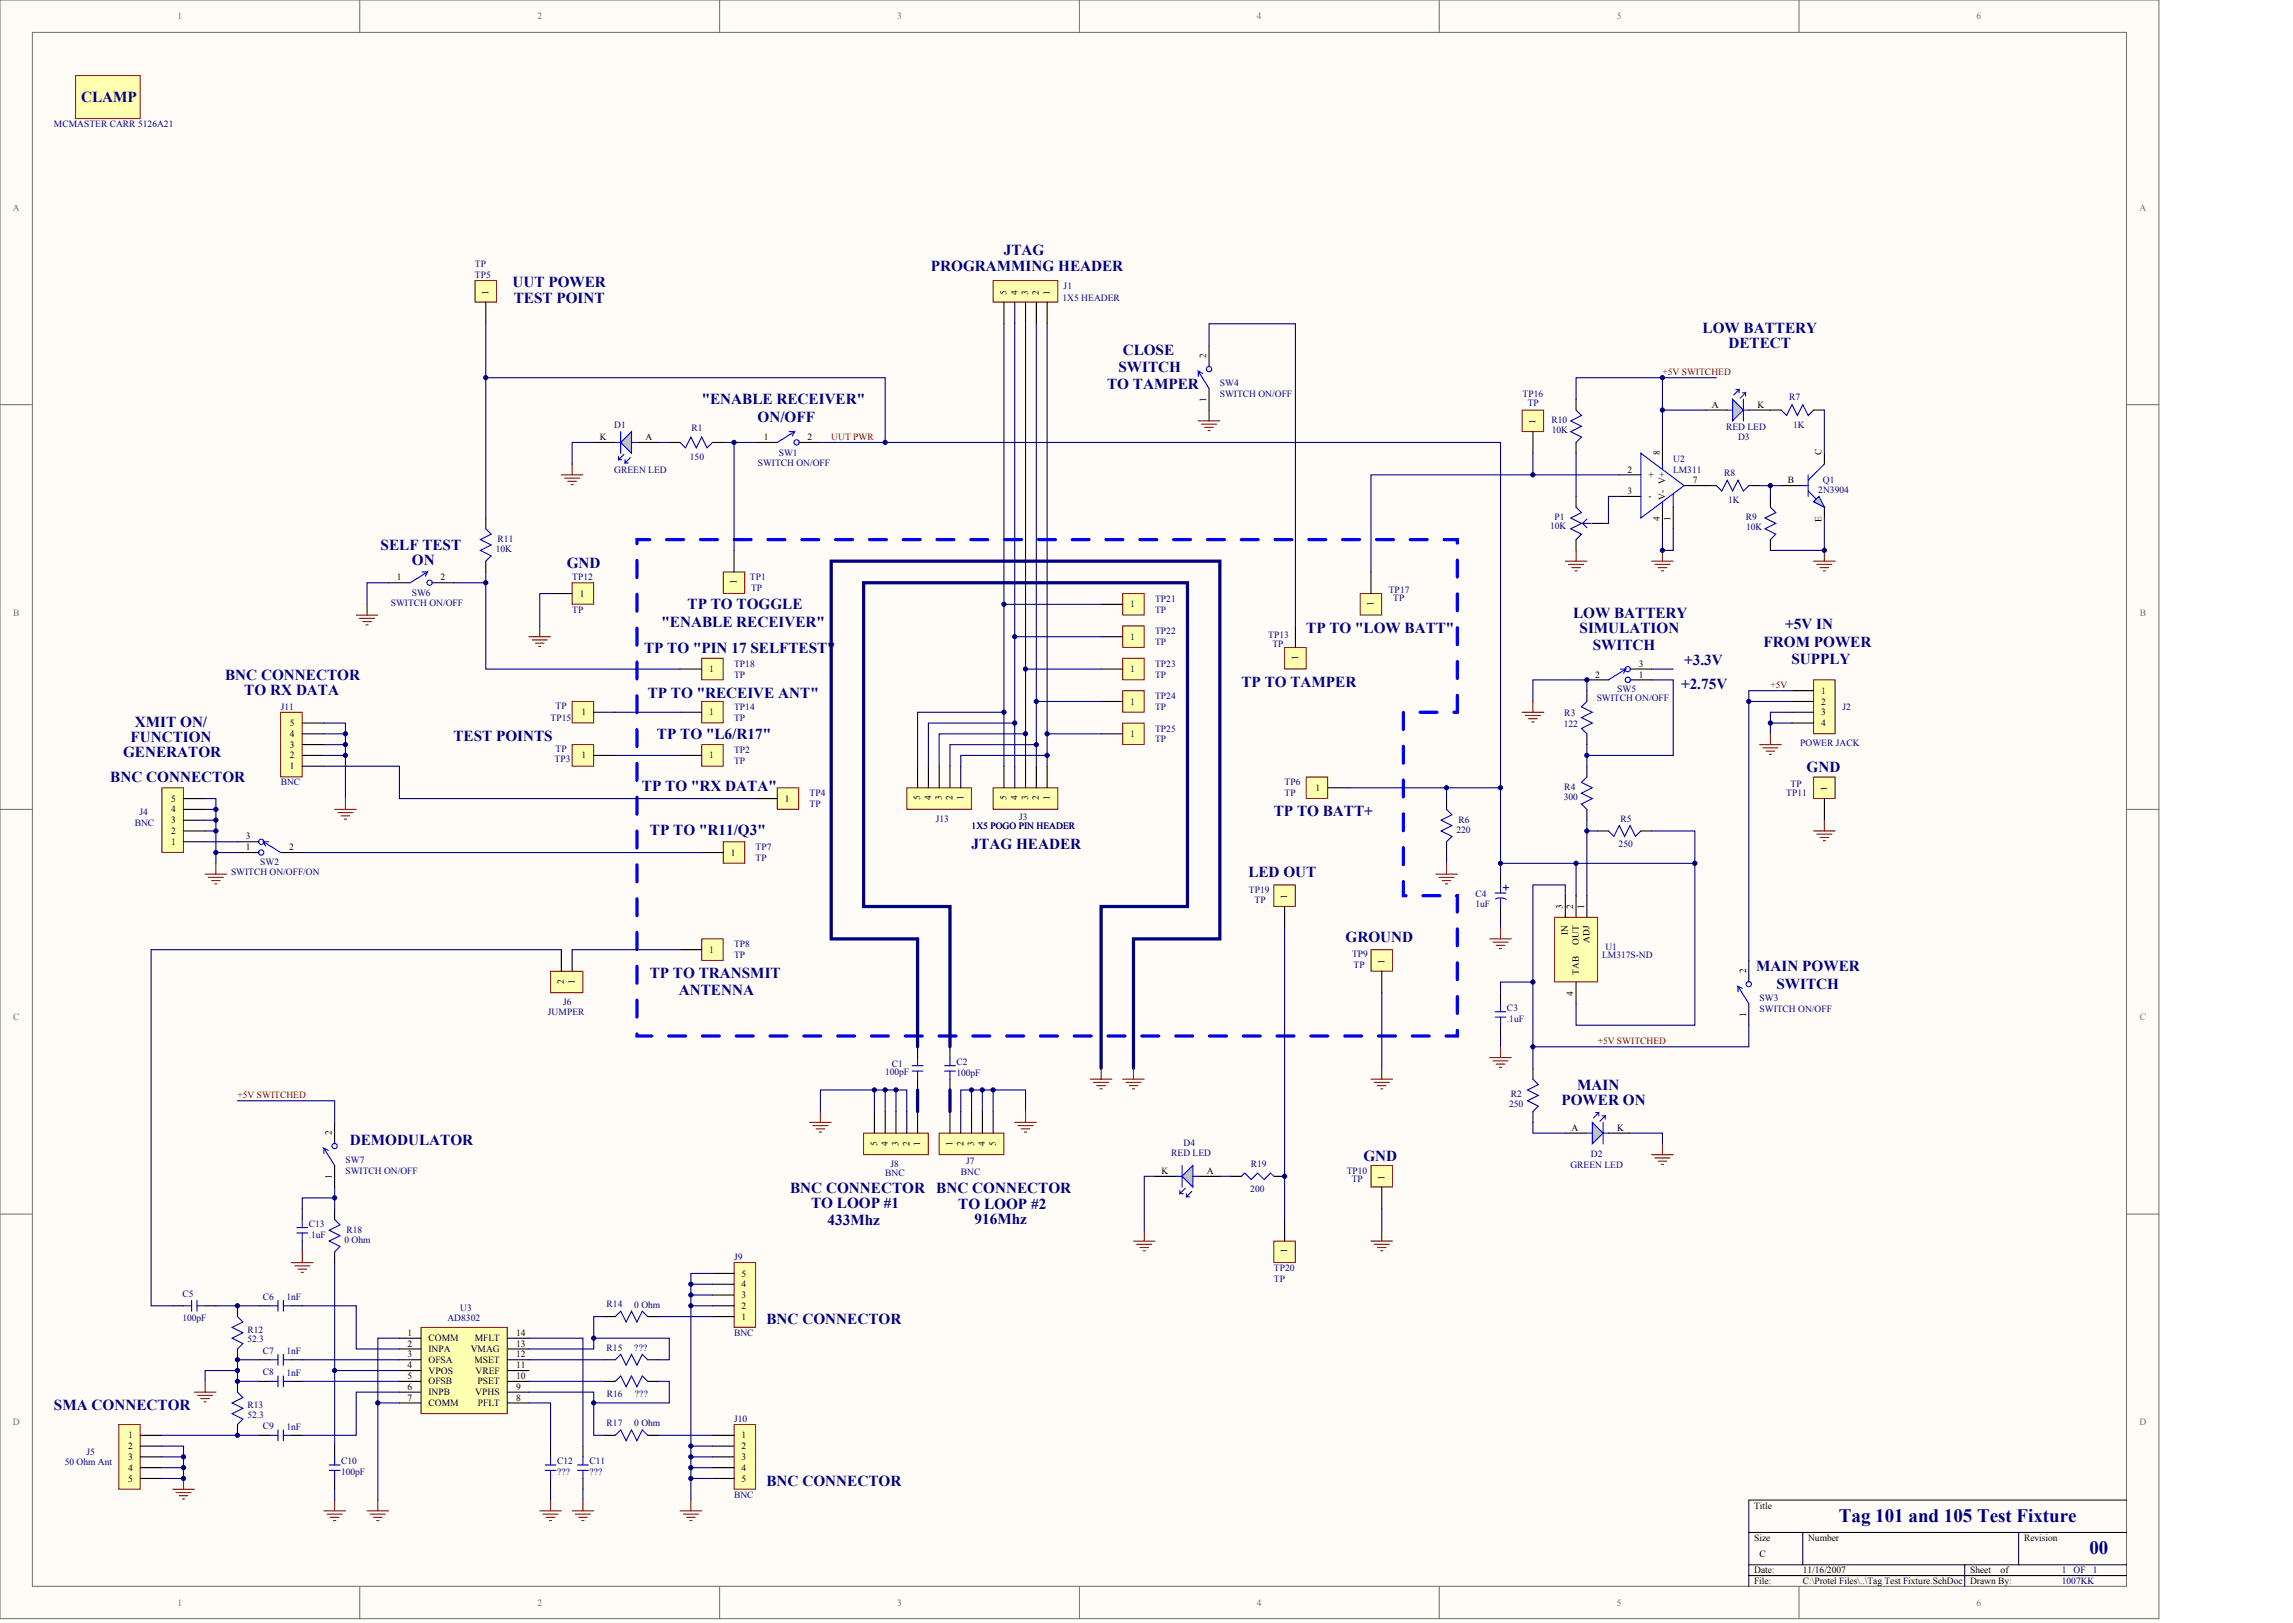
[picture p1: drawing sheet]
<svg xmlns="http://www.w3.org/2000/svg" width="840mm" height="594mm" viewBox="0 0 840 594" stroke-linecap="round" stroke-linejoin="round" font-family="sans-serif">
<defs><g id="words">
<g font-size="7" fill="#000080">
<text x="673.4" y="557">Tag 101 and 105 Test Fixture</text>
<text x="765.1" y="568.9">00</text>
</g>
<g font-size="5.6" fill="#000080">
<text x="29.7" y="37.4">CLAMP</text>
<text x="367.5" y="93.4">JTAG</text>
<text x="340.8" y="99.3">PROGRAMMING HEADER</text>
<text x="187.7" y="104.9">UUT POWER</text>
<text x="188.2" y="110.8">TEST POINT</text>
<text x="623.4" y="122">LOW BATTERY</text>
<text x="411.1" y="130.1">CLOSE</text>
<text x="632.9" y="127.4">DETECT</text>
<text x="409.5" y="136.1">SWITCH</text>
<text x="405.4" y="142.4">TO TAMPER</text>
<text x="256.9" y="148">&quot;ENABLE RECEIVER&quot;</text>
<text x="277.4" y="154.4">ON/OFF</text>
<text x="139.4" y="201.3">SELF TEST</text>
<text x="150.8" y="206.9">ON</text>
<text x="207.5" y="208">GND</text>
<text x="251.8" y="223.1">TP TO TOGGLE</text>
<text x="576" y="226.1">LOW BATTERY</text>
<text x="242.2" y="229.4">&quot;ENABLE RECEIVER&quot;</text>
<text x="478.3" y="231.7">TP TO &quot;LOW BATT&quot;</text>
<text x="578.4" y="231.9">SIMULATION</text>
<text x="653.7" y="230.2">+5V IN</text>
<text x="235.8" y="239.1">TP TO &quot;PIN 17 SELFTEST&quot;</text>
<text x="583.2" y="237.7">SWITCH</text>
<text x="645.8" y="236.6">FROM POWER</text>
<text x="616.6" y="243.6">+3.3V</text>
<text x="655.9" y="243">SUPPLY</text>
<text x="82.4" y="248.7">BNC CONNECTOR</text>
<text x="454.6" y="251.5">TP TO TAMPER</text>
<text x="89.4" y="254.5">TO RX DATA</text>
<text x="237.2" y="255.4">TP TO &quot;RECEIVE ANT&quot;</text>
<text x="615.5" y="252.3">+2.75V</text>
<text x="49.3" y="266.2">XMIT ON/</text>
<text x="47.7" y="271.7">FUNCTION</text>
<text x="166" y="271.2">TEST POINTS</text>
<text x="240.6" y="270.4">TP TO &quot;L6/R17&quot;</text>
<text x="45.1" y="277">GENERATOR</text>
<text x="40.4" y="286.1">BNC CONNECTOR</text>
<text x="661.5" y="282.5">GND</text>
<text x="235" y="289.7">TP TO &quot;RX DATA&quot;</text>
<text x="466.4" y="298.9">TP TO BATT+</text>
<text x="238" y="305.7">TP TO &quot;R11/Q3&quot;</text>
<text x="355.7" y="310.7">JTAG HEADER</text>
<text x="457.1" y="321.1">LED OUT</text>
<text x="492.7" y="344.8">GROUND</text>
<text x="237.9" y="357.9">TP TO TRANSMIT</text>
<text x="643.1" y="355.4">MAIN POWER</text>
<text x="248.6" y="364">ANTENNA</text>
<text x="650.5" y="362.1">SWITCH</text>
<text x="577.5" y="399">MAIN</text>
<text x="571.8" y="404.6">POWER ON</text>
<text x="128.1" y="419.2">DEMODULATOR</text>
<text x="499.2" y="424.8">GND</text>
<text x="289.3" y="436.6">BNC CONNECTOR</text>
<text x="342.8" y="436.8">BNC CONNECTOR</text>
<text x="297" y="442.3">TO LOOP #1</text>
<text x="350.9" y="442.5">TO LOOP #2</text>
<text x="303" y="448.2">433Mhz</text>
<text x="356.8" y="448.1">916Mhz</text>
<text x="280.6" y="484.5">BNC CONNECTOR</text>
<text x="19.8" y="516.1">SMA CONNECTOR</text>
<text x="280.6" y="543.8">BNC CONNECTOR</text>
</g>
<g font-size="3.5" fill="#716f64">
<text x="65" y="7">1</text>
<text x="196.8" y="7">2</text>
<text x="328.5" y="7">3</text>
<text x="460.3" y="7">4</text>
<text x="592" y="7">5</text>
<text x="723.8" y="7">6</text>
<text x="4.7" y="77.2">A</text>
<text x="783.4" y="77.2">A</text>
<text x="4.8" y="225.3">B</text>
<text x="783.5" y="225.3">B</text>
<text x="4.8" y="373.4">C</text>
<text x="783.5" y="373.4">C</text>
<text x="4.7" y="521.6">D</text>
<text x="783.4" y="521.6">D</text>
<text x="65" y="587.7">1</text>
<text x="196.8" y="587.7">2</text>
<text x="328.5" y="587.7">3</text>
<text x="460.3" y="587.7">4</text>
<text x="592" y="587.7">5</text>
<text x="723.8" y="587.7">6</text>
</g>
<g font-size="3.5" fill="#000080">
<text x="19.8" y="46.6">MCMASTER CARR 5126A21</text>
<text x="173.9" y="101.9">TP5</text>
<text x="173.9" y="97.9">TP</text>
<text x="389.5" y="105.7">J1</text>
<text x="389" y="110.2">1X5 HEADER</text>
<text x="446.7" y="141.4">SW4</text>
<text x="446.7" y="145.3">SWITCH ON/OFF</text>
<text x="557.5" y="145.1">TP16</text>
<text x="559.4" y="148.7">TP</text>
<text x="655.1" y="146.5">R7</text>
<text x="568.1" y="154.9">R10</text>
<text x="224.9" y="156.8">D1</text>
<text x="253.3" y="157.7">R1</text>
<text x="568.2" y="158.6">10K</text>
<text x="632" y="157.6">RED LED</text>
<text x="636.4" y="161.1">D3</text>
<text x="656.6" y="156.5">1K</text>
<text x="285.2" y="166.8">SW1</text>
<text x="224.9" y="173">GREEN LED</text>
<text x="252.6" y="168.5">150</text>
<text x="277.5" y="170.5">SWITCH ON/OFF</text>
<text x="612.7" y="169">U2</text>
<text x="612.7" y="173">LM311</text>
<text x="631.4" y="174.1">R8</text>
<text x="667.5" y="176.9">Q1</text>
<text x="632.8" y="184.2">1K</text>
<text x="665.8" y="180.5">2N3904</text>
<text x="569.2" y="190.3">P1</text>
<text x="639.2" y="190.4">R9</text>
<text x="567.6" y="193.5">10K</text>
<text x="639.4" y="194.2">10K</text>
<text x="181.5" y="202.1">10K</text>
<text x="182.2" y="198.5">R11</text>
<text x="209.5" y="212.5">TP12</text>
<text x="274.6" y="212.5">TP1</text>
<text x="143.1" y="221.9">SWITCH ON/OFF</text>
<text x="150.8" y="218.2">SW6</text>
<text x="275" y="216.3">TP</text>
<text x="422.9" y="220.4">TP21</text>
<text x="508.5" y="217">TP17</text>
<text x="510.1" y="220.1">TP</text>
<text x="209.5" y="224.3">TP</text>
<text x="422.9" y="224.3">TP</text>
<text x="422.9" y="232.2">TP22</text>
<text x="464.4" y="233.6">TP13</text>
<text x="422.9" y="236.2">TP</text>
<text x="465.9" y="236.8">TP</text>
<text x="268.8" y="244.1">TP18</text>
<text x="422.9" y="244.1">TP23</text>
<text x="268.8" y="248">TP</text>
<text x="422.9" y="248">TP</text>
<text x="422.9" y="255.9">TP24</text>
<text x="584.7" y="256.7">SWITCH ON/OFF</text>
<text x="592.1" y="253.1">SW5</text>
<text x="102.8" y="259.9">J11</text>
<text x="201.6" y="263.8">TP15</text>
<text x="203.4" y="259.5">TP</text>
<text x="268.8" y="259.9">TP14</text>
<text x="268.8" y="263.8">TP</text>
<text x="422.9" y="259.9">TP</text>
<text x="572.8" y="262.1">R3</text>
<text x="674.7" y="259.8">J2</text>
<text x="422.9" y="267.8">TP25</text>
<text x="572.6" y="266.2">122</text>
<text x="203.4" y="275.3">TP</text>
<text x="268.8" y="275.7">TP2</text>
<text x="422.9" y="271.7">TP</text>
<text x="659.1" y="272.9">POWER JACK</text>
<text x="203.1" y="279.1">TP3</text>
<text x="268.8" y="279.6">TP</text>
<text x="102.8" y="287.5">BNC</text>
<text x="470.4" y="287.5">TP6</text>
<text x="655.6" y="287.9">TP</text>
<text x="296.5" y="291.5">TP4</text>
<text x="470.4" y="291.5">TP</text>
<text x="572.6" y="292.8">300</text>
<text x="572.8" y="289.2">R4</text>
<text x="654" y="291.5">TP11</text>
<text x="51.1" y="298.5">J4</text>
<text x="296.5" y="295.4">TP</text>
<text x="49.3" y="302.2">BNC</text>
<text x="342.7" y="300.8">J13</text>
<text x="355.7" y="303.3">1X5 POGO PIN HEADER</text>
<text x="373.1" y="300.2">J3</text>
<text x="533.3" y="304.8">220</text>
<text x="534" y="301.2">R6</text>
<text x="593.3" y="300.8">R5</text>
<text x="276.7" y="311.2">TP7</text>
<text x="592.7" y="309.9">250</text>
<text x="95.3" y="316.7">SW2</text>
<text x="276.7" y="315.2">TP</text>
<text x="84.6" y="320.5">SWITCH ON/OFF/ON</text>
<text x="457.3" y="327">TP19</text>
<text x="540.2" y="328.2">C4</text>
<text x="459.4" y="330.6">TP</text>
<text x="540.2" y="332">1uF</text>
<text x="268.8" y="346.8">TP8</text>
<text x="587.8" y="347.6">U1</text>
<text x="268.8" y="350.7">TP</text>
<text x="495.1" y="350.4">TP9</text>
<text x="586.7" y="350.6">LM317S-ND</text>
<text x="495.6" y="354.4">TP</text>
<text x="200.6" y="371.7">JUMPER</text>
<text x="206.2" y="367.7">J6</text>
<text x="551.8" y="370.1">C3</text>
<text x="644.3" y="366.5">SW3</text>
<text x="644.3" y="370.5">SWITCH ON/OFF</text>
<text x="551.8" y="374">.1uF</text>
<text x="350.2" y="389.8">C2</text>
<text x="324.1" y="393.6">100pF</text>
<text x="326.5" y="390.4">C1</text>
<text x="350.2" y="393.8">100pF</text>
<text x="553.2" y="401.7">R2</text>
<text x="552.6" y="405.1">250</text>
<text x="433.3" y="419.6">D4</text>
<text x="126.5" y="425.8">SW7</text>
<text x="428.9" y="423.3">RED LED</text>
<text x="582.5" y="423.6">D2</text>
<text x="126.5" y="429.7">SWITCH ON/OFF</text>
<text x="324.1" y="430.5">BNC</text>
<text x="326.1" y="427">J8</text>
<text x="351.8" y="430">BNC</text>
<text x="353.7" y="426">J7</text>
<text x="458" y="427.3">R19</text>
<text x="493.1" y="429.7">TP10</text>
<text x="575" y="427.4">GREEN LED</text>
<text x="457.8" y="436.4">200</text>
<text x="495" y="432.8">TP</text>
<text x="113" y="449.1">C13</text>
<text x="113" y="453">.1uF</text>
<text x="126.2" y="454.9">0 Ohm</text>
<text x="126.9" y="451.3">R18</text>
<text x="268.8" y="461.3">J9</text>
<text x="466.4" y="465.3">TP20</text>
<text x="466.4" y="469.2">TP</text>
<text x="66.8" y="474.8">C5</text>
<text x="96.3" y="475.7">C6</text>
<text x="104.9" y="475.9">1nF</text>
<text x="222.1" y="478.5">R14</text>
<text x="232.3" y="478.7">0 Ohm</text>
<text x="66.8" y="483.4">100pF</text>
<text x="163.8" y="483.7">AD8302</text>
<text x="168.5" y="480">U3</text>
<text x="90.6" y="491.2">52.3</text>
<text x="90.6" y="487.9">R12</text>
<text x="268.8" y="489">BNC</text>
<text x="96.3" y="495.5">C7</text>
<text x="104.9" y="495.6">1nF</text>
<text x="222.1" y="494.3">R15</text>
<text x="232.3" y="494.5">???</text>
<text x="96.3" y="503.4">C8</text>
<text x="104.9" y="503.5">1nF</text>
<text x="90.6" y="515.5">R13</text>
<text x="222.2" y="511.3">R16</text>
<text x="232.5" y="511.3">???</text>
<text x="90.6" y="518.9">52.3</text>
<text x="222.1" y="522">R17</text>
<text x="268.8" y="520.6">J10</text>
<text x="96.3" y="523.1">C9</text>
<text x="104.9" y="523.3">1nF</text>
<text x="232.3" y="522.1">0 Ohm</text>
<text x="31.6" y="532.4">J5</text>
<text x="23.7" y="536.4">50 Ohm Ant</text>
<text x="124.9" y="536">C10</text>
<text x="124.9" y="539.9">100pF</text>
<text x="204" y="536">C12</text>
<text x="204" y="539.9">???</text>
<text x="215.8" y="536">C11</text>
<text x="215.8" y="539.9">???</text>
<text x="268.8" y="548.2">BNC</text>
<text x="755" y="575.9">1</text>
<text x="759.3" y="575.9">OF</text>
<text x="766.3" y="575.9">1</text>
<text x="755" y="579.8">1007KK</text>
</g>
<g font-size="3.5" fill="#800000">
<text x="608.7" y="137.4">+5V SWITCHED</text>
<text x="304.4" y="161.1">UUT PWR</text>
<text x="648.3" y="252">+5V</text>
<text x="585" y="382.3">+5V SWITCHED</text>
<text x="87" y="402.1">+5V SWITCHED</text>
</g>
<g font-size="3.5">
<text x="626.8" y="149.3">A</text>
<text x="643.5" y="149.3">K</text>
<text x="219.7" y="161.1">K</text>
<text x="236.4" y="161.1">A</text>
<text x="279.7" y="161.1">1</text>
<text x="295.7" y="161.1">2</text>
<text x="595.9" y="173">2</text>
<text x="603.6" y="174.9">+</text>
<text x="619.8" y="176.9">7</text>
<text x="654.6" y="176.9">B</text>
<text x="595.9" y="180.9">3</text>
<text x="603.6" y="182.8">-</text>
<text x="145.3" y="212.5">1</text>
<text x="161.3" y="212.5">2</text>
<text x="212.3" y="218.4">1</text>
<text x="413.9" y="222.3">1</text>
<text x="413.9" y="234.2">1</text>
<text x="600" y="244.1">3</text>
<text x="259.7" y="246">1</text>
<text x="413.9" y="246">1</text>
<text x="584.1" y="248">2</text>
<text x="600" y="248">1</text>
<text x="413.9" y="257.9">1</text>
<text x="666.8" y="253.9">1</text>
<text x="666.8" y="257.9">2</text>
<text x="212.9" y="261.8">1</text>
<text x="259.7" y="261.8">1</text>
<text x="666.8" y="261.8">3</text>
<text x="106.2" y="269.7">4</text>
<text x="106.2" y="265.8">5</text>
<text x="413.9" y="269.7">1</text>
<text x="666.8" y="265.8">4</text>
<text x="106.2" y="273.7">3</text>
<text x="106.2" y="281.6">1</text>
<text x="106.2" y="277.6">2</text>
<text x="212.9" y="277.6">1</text>
<text x="259.7" y="277.6">1</text>
<text x="62.7" y="293.4">5</text>
<text x="287.4" y="293.4">1</text>
<text x="481.7" y="289.5">1</text>
<text x="62.7" y="297.4">4</text>
<text x="62.7" y="305.3">2</text>
<text x="62.7" y="301.3">3</text>
<text x="62.7" y="309.2">1</text>
<text x="90" y="311.2">1</text>
<text x="90" y="307.3">3</text>
<text x="105.9" y="311.2">2</text>
<text x="267.6" y="313.2">1</text>
<text x="259.7" y="348.7">1</text>
<text x="575.4" y="413.9">A</text>
<text x="592.1" y="413.9">K</text>
<text x="425.2" y="429.7">K</text>
<text x="441.9" y="429.7">A</text>
<text x="271.6" y="467.2">5</text>
<text x="271.6" y="471.2">4</text>
<text x="271.6" y="479.1">2</text>
<text x="271.6" y="475.1">3</text>
<text x="271.6" y="483">1</text>
<text x="149.3" y="489">1</text>
<text x="156.9" y="490.9">COMM</text>
<text x="173.9" y="490.9">MFLT</text>
<text x="188.9" y="489">14</text>
<text x="149.3" y="492.9">2</text>
<text x="149.3" y="496.9">3</text>
<text x="156.9" y="494.9">INPA</text>
<text x="172.3" y="494.9">VMAG</text>
<text x="188.9" y="496.9">12</text>
<text x="188.9" y="492.9">13</text>
<text x="149.3" y="500.8">4</text>
<text x="156.9" y="498.8">OFSA</text>
<text x="156.9" y="502.8">VPOS</text>
<text x="173.7" y="498.8">MSET</text>
<text x="174.2" y="502.8">VREF</text>
<text x="188.9" y="500.8">11</text>
<text x="149.3" y="504.8">5</text>
<text x="149.3" y="508.7">6</text>
<text x="156.9" y="506.7">OFSB</text>
<text x="174.8" y="506.7">PSET</text>
<text x="188.9" y="508.7">9</text>
<text x="188.9" y="504.8">10</text>
<text x="149.3" y="512.7">7</text>
<text x="156.9" y="510.7">INPB</text>
<text x="156.9" y="514.6">COMM</text>
<text x="174" y="510.7">VPHS</text>
<text x="175" y="514.6">PFLT</text>
<text x="188.9" y="512.7">8</text>
<text x="46.9" y="526.5">1</text>
<text x="271.6" y="526.5">1</text>
<text x="46.9" y="530.4">2</text>
<text x="271.6" y="530.4">2</text>
<text x="46.9" y="534.4">3</text>
<text x="46.9" y="538.3">4</text>
<text x="271.6" y="534.4">3</text>
<text x="271.6" y="538.3">4</text>
<text x="46.9" y="542.3">5</text>
<text x="271.6" y="542.3">5</text>
<text x="642.3" y="552.2">Title</text>
<text x="642.3" y="564">Size</text>
<text x="644.3" y="570">C</text>
<text x="662.1" y="564">Number</text>
<text x="741.1" y="564">Revision</text>
<text x="642.3" y="575.9">Date:</text>
<text x="660.1" y="575.9">11/16/2007</text>
<text x="721.4" y="575.9">Sheet</text>
<text x="732.6" y="575.9">of</text>
<text x="642.3" y="579.8">File:</text>
<text x="660.1" y="579.8">C:\Protel Files\..\Tag Test Fixture.SchDoc</text>
<text x="721.4" y="579.8">Drawn By:</text>
</g>
<g font-size="3.4">
<text x="178.8" y="107.8" transform="rotate(-90 178.8 107.8)">1</text>
<text x="368.6" y="107.8" transform="rotate(-90 368.6 107.8)">5</text>
<text x="372.5" y="107.8" transform="rotate(-90 372.5 107.8)">4</text>
<text x="376.5" y="107.8" transform="rotate(-90 376.5 107.8)">3</text>
<text x="380.4" y="107.8" transform="rotate(-90 380.4 107.8)">2</text>
<text x="384.4" y="107.8" transform="rotate(-90 384.4 107.8)">1</text>
<text x="441.7" y="131.1" transform="rotate(-90 441.7 131.1)">2</text>
<text x="441.7" y="147.1" transform="rotate(-90 441.7 147.1)">1</text>
<text x="562.3" y="155.2" transform="rotate(-90 562.3 155.2)">1</text>
<text x="607.7" y="166.7" transform="rotate(-90 607.7 166.7)">8</text>
<text x="667" y="166.7" transform="rotate(-90 667 166.7)">C</text>
<text x="609.7" y="182.9" transform="rotate(-90 609.7 182.9)">V- V+</text>
<text x="607.7" y="190.6" transform="rotate(-90 607.7 190.6)">4</text>
<text x="611.7" y="190.6" transform="rotate(-90 611.7 190.6)">1</text>
<text x="667" y="191" transform="rotate(-90 667 191)">E</text>
<text x="269.8" y="213.9" transform="rotate(-90 269.8 213.9)">1</text>
<text x="503" y="221.8" transform="rotate(-90 503 221.8)">1</text>
<text x="475.3" y="241.6" transform="rotate(-90 475.3 241.6)">1</text>
<text x="337" y="292.9" transform="rotate(-90 337 292.9)">5</text>
<text x="340.9" y="292.9" transform="rotate(-90 340.9 292.9)">4</text>
<text x="344.9" y="292.9" transform="rotate(-90 344.9 292.9)">3</text>
<text x="348.8" y="292.9" transform="rotate(-90 348.8 292.9)">2</text>
<text x="352.8" y="292.9" transform="rotate(-90 352.8 292.9)">1</text>
<text x="368.6" y="292.9" transform="rotate(-90 368.6 292.9)">5</text>
<text x="372.5" y="292.9" transform="rotate(-90 372.5 292.9)">4</text>
<text x="376.5" y="292.9" transform="rotate(-90 376.5 292.9)">3</text>
<text x="380.4" y="292.9" transform="rotate(-90 380.4 292.9)">2</text>
<text x="384.4" y="292.9" transform="rotate(-90 384.4 292.9)">1</text>
<text x="669" y="289.6" transform="rotate(-90 669 289.6)">1</text>
<text x="471.3" y="329.1" transform="rotate(-90 471.3 329.1)">1</text>
<text x="572.1" y="332.6" transform="rotate(-90 572.1 332.6)">3</text>
<text x="576.1" y="332.6" transform="rotate(-90 576.1 332.6)">2</text>
<text x="580" y="332.6" transform="rotate(-90 580 332.6)">1</text>
<text x="574.1" y="342.3" transform="rotate(-90 574.1 342.3)">IN</text>
<text x="578.1" y="345.8" transform="rotate(-90 578.1 345.8)">OUT</text>
<text x="582" y="345.1" transform="rotate(-90 582 345.1)">ADJ</text>
<text x="506.9" y="352.8" transform="rotate(-90 506.9 352.8)">1</text>
<text x="578.1" y="356.7" transform="rotate(-90 578.1 356.7)">TAB</text>
<text x="639.3" y="356.3" transform="rotate(-90 639.3 356.3)">2</text>
<text x="206.5" y="360.1" transform="rotate(-90 206.5 360.1)">2</text>
<text x="210.5" y="360.1" transform="rotate(-90 210.5 360.1)">1</text>
<text x="576.1" y="364.4" transform="rotate(-90 576.1 364.4)">4</text>
<text x="639.3" y="372.3" transform="rotate(-90 639.3 372.3)">1</text>
<text x="121.5" y="415.6" transform="rotate(-90 121.5 415.6)">2</text>
<text x="321.1" y="419.3" transform="rotate(-90 321.1 419.3)">5</text>
<text x="325.1" y="419.3" transform="rotate(-90 325.1 419.3)">4</text>
<text x="329" y="419.3" transform="rotate(-90 329 419.3)">3</text>
<text x="333" y="419.3" transform="rotate(-90 333 419.3)">2</text>
<text x="337" y="419.3" transform="rotate(-90 337 419.3)">1</text>
<text x="348.8" y="419.3" transform="rotate(-90 348.8 419.3)">1</text>
<text x="352.8" y="419.3" transform="rotate(-90 352.8 419.3)">2</text>
<text x="356.7" y="419.3" transform="rotate(-90 356.7 419.3)">3</text>
<text x="360.7" y="419.3" transform="rotate(-90 360.7 419.3)">4</text>
<text x="364.6" y="419.3" transform="rotate(-90 364.6 419.3)">5</text>
<text x="121.5" y="431.6" transform="rotate(-90 121.5 431.6)">1</text>
<text x="506.9" y="431.8" transform="rotate(-90 506.9 431.8)">1</text>
<text x="471.3" y="458.8" transform="rotate(-90 471.3 458.8)">1</text>
</g>
</g></defs>
<g fill="#fffcf8" stroke="#716f64" stroke-width=".37">
<path d="M0 0h790.5v592.5h-790.5z"/>
<path d="M11.9 11.9h766.8v568.7h-766.8z"/>
</g>
<g fill="none" stroke="#716f64" stroke-width=".37">
<path d="M131.7 0v11.9M263.5 0v11.9M395.2 0v11.9M527 0v11.9M658.7 0v11.9M0 148.1h11.9M778.7 148.1h11.9M0 296.3h11.9M778.7 296.3h11.9M0 444.4h11.9M778.7 444.4h11.9M131.7 580.7v11.8"/>
<path d="M263.5 580.7v11.8M395.2 580.7v11.8M527 580.7v11.8M658.7 580.7v11.8"/>
</g>
<path d="M778.7 549.1h-138.4v31.6M640.3 560.9h138.4M640.3 572.8h138.4M640.3 576.7h138.4M660.1 560.9v11.9M719.4 572.8v7.9M739.2 560.9v11.9" fill="none" stroke="#000" stroke-width=".37"/>
<path d="M363.7 288.4h23.6v7.8h-23.6z" fill="#ffffb0" stroke="#800000" stroke-width=".37"/>
<path d="M367.6 280.5v7.9M371.6 280.5v7.9M375.5 280.5v7.9M379.5 280.5v7.9M383.4 280.5v7.9" fill="none" stroke="#000" stroke-width=".4"/>
<path d="M363.7 102.7h23.6v7.9h-23.6z" fill="#ffffb0" stroke="#800000" stroke-width=".37"/>
<path d="M367.6 110.6v7.9M371.6 110.6v7.9M375.5 110.6v7.9M379.5 110.6v7.9M383.4 110.6v7.9M640.3 351.6v7.9M640.3 367.4v7.9" fill="none" stroke="#000" stroke-width=".4"/>
<path d="M367.6 118.5v162M371.6 118.5v162M375.5 118.5v162M379.5 118.5v162M383.4 118.5v162" fill="none" stroke="#000080" stroke-width=".4"/>
<path d="M533.6 260.7v-63.2h-300.4v181.7h300.4v-51.3h-19.7v-67.2h19.7" fill="none" stroke="#00f" stroke-width="1.2" stroke-dasharray="6.2 6.2"/>
<g fill="none" stroke="#00f" stroke-width=".4">
<path d="M636.4 361v2M638 361.8l-1.6-.8 3.9 6.4"/>
<circle cx="640.3" cy="360.2" r=".97"/>
</g>
<path d="M664.1 248.9h7.8v19.7h-7.8z" fill="#ffffb0" stroke="#800000" stroke-width=".37"/>
<path d="M656.2 252.8h7.9M656.2 256.8h7.9M656.2 260.7h7.9M656.2 264.7h7.9M561.3 391.1v3.9M561.3 406.9v3.9M573.2 414.8h7.9M589 414.8h7.9" fill="none" stroke="#000" stroke-width=".4"/>
<path d="M656.2 252.8h-15.9v4h15.9M648.3 264.7v3.9M656.2 260.7h-7.9v4h7.9M549.4 363.4v-3.9h11.9v23.7h79v-7.9" fill="none" stroke="#000080" stroke-width=".4"/>
<path d="M644.3 272.6h7.9M645.5 273.8h5.5M646.7 274.9h3.1M647.9 276.1h.7M648.3 268.6v4" fill="none" stroke="#800000" stroke-width=".4"/>
<path d="M561.3 395l2 2-4 2 4 1.9-4 2 4 2-2 2" fill="none" stroke="#0000bf" stroke-width=".4"/>
<path d="M587 410.8v7.9M587 414.8h2" fill="none" stroke="#00f" stroke-width=".4"/>
<path d="M583 410.8l4 4-4 3.9z" fill="#c0c0c0" stroke="#00f" stroke-width=".4"/>
<path d="M581.1 414.8h1.9" fill="none" stroke="#00f" stroke-width=".4"/>
<path d="M584.2 407.3h1.2M585.4 408.5v-1.2l-2 1.9M586.6 408.5h1.2M587.8 409.6v-1.1l-2 1.9" fill="none" stroke="#0000bf" stroke-width=".4"/>
<path d="M608.7 418.7v4M604.8 422.7h7.9M606 423.9h5.5M607.1 425h3.2M608.3 426.2h.8" fill="none" stroke="#800000" stroke-width=".4"/>
<path d="M478.3 284.4h7.9v7.9h-7.9z" fill="#ffffb0" stroke="#800000" stroke-width=".37"/>
<path d="M486.2 288.4h7.9" fill="none" stroke="#000" stroke-width=".4"/>
<path d="M256.9 343.7h7.9v7.8h-7.9z" fill="#ffffb0" stroke="#800000" stroke-width=".37"/>
<path d="M249 347.6h7.9" fill="none" stroke="#000" stroke-width=".4"/>
<path d="M209.5 347.6h39.5" fill="none" stroke="#000080" stroke-width=".4"/>
<path d="M43.5 521.4h7.8v23.7h-7.8z" fill="#ffffb0" stroke="#800000" stroke-width=".37"/>
<path d="M51.4 525.4h7.9M51.4 529.3h7.9M51.4 533.3h7.9M51.4 537.2h7.9M51.4 541.2h7.9" fill="none" stroke="#000" stroke-width=".4"/>
<path d="M59.3 529.3h7.9v11.9h-7.9M59.3 533.3h7.9M59.3 537.2h7.9" fill="none" stroke="#000080" stroke-width=".4"/>
<g fill="none" stroke="#800000" stroke-width=".4">
<path d="M399.2 395h7.9M400.4 396.2h5.5M401.6 397.4h3.2M402.8 398.6h.8M403.2 391.1v3.9M411.1 395h7.9M412.3 396.2h5.5M413.5 397.4h3.1M414.6 398.6h.8M415 391.1v3.9M296.5 410.8h7.9M297.6 412h5.6"/>
<path d="M298.8 413.2h3.2M300 414.4h.8M300.4 406.9v3.9M63.2 545.1h7.9M64.4 546.3h5.6M65.6 547.5h3.2M66.8 548.7h.8M67.2 541.2v3.9"/>
</g>
<path d="M336 383.2v-39.5h-31.6v-138.3h142.3v138.3h-31.7v47.4M347.8 383.2v-51.4h-31.6v-118.5h118.6v118.5h-31.6v59.3" fill="none" stroke="#000080" stroke-width="1.2"/>
<path d="M264.8 209.4h7.9v7.8h-7.9z" fill="#ffffb0" stroke="#800000" stroke-width=".37"/>
<path d="M276.7 162h7.9M292.5 162h7.9M268.8 201.5v7.9" fill="none" stroke="#000" stroke-width=".4"/>
<g fill="none" stroke="#00f" stroke-width=".4">
<path d="M288.9 158h2M290.1 159.6l.8-1.6-6.3 4"/>
<circle cx="291.7" cy="161.9" r=".97"/>
</g>
<path d="M276.7 162h-7.9v39.5" fill="none" stroke="#000080" stroke-width=".4"/>
<path d="M284.6 288.4h7.9v7.8h-7.9z" fill="#ffffb0" stroke="#800000" stroke-width=".37"/>
<path d="M276.7 292.3h7.9" fill="none" stroke="#000" stroke-width=".4"/>
<path d="M256.9 272.6h7.9v7.8h-7.9z" fill="#ffffb0" stroke="#800000" stroke-width=".37"/>
<path d="M249 276.5h7.9" fill="none" stroke="#000" stroke-width=".4"/>
<path d="M264.8 308.1h7.9v7.9h-7.9z" fill="#ffffb0" stroke="#800000" stroke-width=".37"/>
<path d="M256.9 312.1h7.9" fill="none" stroke="#000" stroke-width=".4"/>
<path d="M316.2 414.8h23.7v7.8h-23.7z" fill="#ffffb0" stroke="#800000" stroke-width=".37"/>
<path d="M320.2 406.9v7.9M324.1 406.9v7.9M328.1 406.9v7.9M332 406.9v7.9M336 406.9v7.9" fill="none" stroke="#000" stroke-width=".4"/>
<path d="M343.9 414.8h23.7v7.8h-23.7z" fill="#ffffb0" stroke="#800000" stroke-width=".37"/>
<path d="M217.4 162h7.9M233.2 162h7.9M245.1 162h3.9M260.9 162h3.9M347.8 406.9v7.9M351.8 406.9v7.9M355.7 406.9v7.9M359.7 406.9v7.9M363.7 406.9v7.9" fill="none" stroke="#000" stroke-width=".4"/>
<path d="M320.2 399v7.9M324.1 399v7.9M328.1 399v7.9M355.7 399v7.9M359.7 399v7.9M363.7 399v7.9M300.4 406.9v-7.9h31.6v7.9M351.8 406.9v-7.9h23.7v7.9" fill="none" stroke="#000080" stroke-width=".4"/>
<path d="M371.6 410.8h7.9M372.7 412h5.6M373.9 413.2h3.2M375.1 414.4h.8M375.5 406.9v3.9" fill="none" stroke="#800000" stroke-width=".4"/>
<path d="M249 162l2 1.9 2-3.9 2 3.9 1.9-3.9 2 3.9 2-1.9" fill="none" stroke="#0000bf" stroke-width=".4"/>
<path d="M227.3 158v7.9M225.3 162h2" fill="none" stroke="#00f" stroke-width=".4"/>
<path d="M227.3 162l3.9-4v7.9z" fill="#c0c0c0" stroke="#00f" stroke-width=".4"/>
<path d="M231.2 162h2" fill="none" stroke="#00f" stroke-width=".4"/>
<path d="M226.5 168.3h1.2M228.5 166.3l-2 2v-1.2M228.9 169.5h1.2M230.8 167.5l-1.9 2v-1.2" fill="none" stroke="#0000bf" stroke-width=".4"/>
<path d="M205.5 173.8h7.9M206.7 175h5.6M207.9 176.2h3.2M209.1 177.4h.8M209.5 169.9v3.9" fill="none" stroke="#800000" stroke-width=".4"/>
<path d="M217.4 162h-7.9v7.9M241.1 162h4M264.8 162h4" fill="none" stroke="#000080" stroke-width=".4"/>
<path d="M209.5 272.6h7.9v7.8h-7.9z" fill="#ffffb0" stroke="#800000" stroke-width=".37"/>
<path d="M217.4 276.5h7.9" fill="none" stroke="#000" stroke-width=".4"/>
<path d="M225.3 276.5h23.7M110.7 312.1h146.2" fill="none" stroke="#000080" stroke-width=".4"/>
<path d="M502 347.6h7.9v7.9h-7.9z" fill="#ffffb0" stroke="#800000" stroke-width=".37"/>
<path d="M87 312.1h7.9M87 308.1h7.9M102.8 312.1h7.9M506 355.5v7.9" fill="none" stroke="#000" stroke-width=".4"/>
<path d="M506 363.4v27.7" fill="none" stroke="#000080" stroke-width=".4"/>
<path d="M502 395h7.9M503.2 396.2h5.5M504.4 397.4h3.1M505.6 398.6h.7M506 391.1v3.9" fill="none" stroke="#800000" stroke-width=".4"/>
<g fill="none" stroke="#00f" stroke-width=".4">
<path d="M96.4 308.1h2M97.2 309.7l-.8-1.6 6.4 4"/>
<circle cx="95.6" cy="312" r=".97"/>
<circle cx="95.7" cy="308.1" r=".97"/>
</g>
<path d="M59.3 288.4h7.9v23.6h-7.9z" fill="#ffffb0" stroke="#800000" stroke-width=".37"/>
<path d="M67.2 296.3h7.9M67.2 292.3h7.9M67.2 308.1h7.9M67.2 304.2h7.9M67.2 300.2h7.9" fill="none" stroke="#000" stroke-width=".4"/>
<path d="M75.1 296.3h4v3.9M75.1 292.3h4v4M75.1 304.2h4v7.9M75.1 300.2h4v4M75.1 308.1h11.9M87 312.1h-7.9v3.9" fill="none" stroke="#000080" stroke-width=".4"/>
<path d="M75.1 320h7.9M79.1 316v4M76.3 321.2h5.5M77.5 322.3h3.1M78.7 323.5h.8" fill="none" stroke="#800000" stroke-width=".4"/>
<path d="M201.6 355.5h11.8v7.9h-11.8z" fill="#ffffb0" stroke="#800000" stroke-width=".37"/>
<path d="M205.5 347.6v7.9M209.5 347.6v7.9" fill="none" stroke="#000" stroke-width=".4"/>
<path d="M502 426.6h7.9v7.9h-7.9z" fill="#ffffb0" stroke="#800000" stroke-width=".37"/>
<path d="M336 383.2v3.9M336 395v4M347.8 383.2v3.9M347.8 395v4M506 434.5v7.9" fill="none" stroke="#000" stroke-width=".4"/>
<path d="M502 454.3h7.9M503.2 455.5h5.5M504.4 456.6h3.1M505.6 457.8h.7M506 450.3v4" fill="none" stroke="#800000" stroke-width=".4"/>
<path d="M506 442.4v7.9" fill="none" stroke="#000080" stroke-width=".4"/>
<path d="M334 390.1h4M334 392.1h4M336 387.1v3M336 392.1v2.9M345.9 390.1h3.9M345.9 392.1h3.9M347.8 387.1v3M347.8 392.1v2.9" fill="none" stroke="#0000bf" stroke-width=".4"/>
<path d="M336 399v7.9M347.8 399v7.9" fill="none" stroke="#000080" stroke-width="1.2"/>
<path d="M209.5 213.3h7.9v7.9h-7.9z" fill="#ffffb0" stroke="#800000" stroke-width=".37"/>
<path d="M201.6 217.3h7.9" fill="none" stroke="#000" stroke-width=".4"/>
<path d="M193.7 233.1h7.9M194.9 234.2h5.5M196.1 235.4h3.1M197.2 236.6h.8M197.6 229.1v4" fill="none" stroke="#800000" stroke-width=".4"/>
<path d="M664.1 284.4h7.8v7.9h-7.8z" fill="#ffffb0" stroke="#800000" stroke-width=".37"/>
<path d="M442.7 126.4v7.9M442.7 142.2v7.9M668 292.3v7.9" fill="none" stroke="#000" stroke-width=".4"/>
<path d="M438.8 154.1h7.9M439.9 155.2h5.6M441.1 156.4h3.2M442.3 157.6h.8M442.7 150.1v4M664.1 304.2h7.9M665.3 305.4h5.5M666.4 306.5h3.2M667.6 307.7h.8M668 300.2v4" fill="none" stroke="#800000" stroke-width=".4"/>
<path d="M442.7 126.4v-7.9h31.6v110.6M201.6 217.3h-4v11.8" fill="none" stroke="#000080" stroke-width=".4"/>
<g fill="none" stroke="#00f" stroke-width=".4">
<path d="M438.8 135.9v2M440.3 136.7l-1.5-.8 3.9 6.3"/>
<circle cx="442.7" cy="135.1" r=".97"/>
</g>
<path d="M470.4 237h7.8v7.9h-7.8z" fill="#ffffb0" stroke="#800000" stroke-width=".37"/>
<path d="M474.3 229.1v7.9" fill="none" stroke="#000" stroke-width=".4"/>
<path d="M256.9 256.8h7.9v7.8h-7.9z" fill="#ffffb0" stroke="#800000" stroke-width=".37"/>
<path d="M249 260.7h7.9" fill="none" stroke="#000" stroke-width=".4"/>
<g fill="#ffffb0" stroke="#800000" stroke-width=".37">
<path d="M27.7 27.7h23.6v15.7h-23.6z"/>
<path d="M498 217.3h7.9v7.8h-7.9z"/>
</g>
<path d="M502 209.4v7.9" fill="none" stroke="#000" stroke-width=".4"/>
<path d="M557.3 150.1h7.9v7.9h-7.9z" fill="#ffffb0" stroke="#800000" stroke-width=".37"/>
<path d="M561.3 158v7.9M549.4 363.4v4M549.4 375.3v3.9" fill="none" stroke="#000" stroke-width=".4"/>
<path d="M300.4 162h249v126.4h-55.3M549.4 379.2v4" fill="none" stroke="#000080" stroke-width=".4"/>
<path d="M547.5 370.3h3.9M547.5 372.3h3.9M549.4 367.4v2.9M549.4 372.3v3" fill="none" stroke="#0000bf" stroke-width=".4"/>
<path d="M545.5 387.1h7.9M546.7 388.3h5.5M547.9 389.5h3.1M549 390.7h.8M549.4 383.2v3.9" fill="none" stroke="#800000" stroke-width=".4"/>
<path d="M569.2 335.8h15.8v23.6h-15.8z" fill="#ffffb0" stroke="#800000" stroke-width=".37"/>
<g fill="none" stroke="#000" stroke-width=".4">
<path d="M592.9 173.8h7.9M608.7 162v7.9M616.6 177.8h11.9M640.3 177.8h4M652.2 177.8h7.9M668 165.9v4M592.9 181.7h7.9M608.7 185.7v7.9M612.7 185.7v7.9M648.3 181.7v4M648.3 197.5v4M668 185.7v3.9"/>
<path d="M581.1 252.8v4M581.1 248.9h7.9M596.9 248.9h7.9M596.9 244.9h7.9M581.1 268.6v4M529.7 292.3v4M581.1 280.5v3.9M581.1 296.3v3.9M529.7 308.1v4M549.4 320v3.9M585 304.2h4M600.8 304.2h4"/>
<path d="M549.4 331.8v4M573.2 327.9v7.9M577.1 327.9v7.9M581.1 327.9v7.9M577.1 359.5v7.9"/>
</g>
<g fill="none" stroke="#000080" stroke-width=".4">
<path d="M581.1 252.8v-3.9h-19.8v7.9M604.8 248.9h7.9v27.6h-31.6M604.8 244.9h7.9M581.1 272.6v7.9M529.7 288.4v3.9M549.4 288.4v27.6h27.7M529.7 312.1v3.9M549.4 316v4M581.1 300.2v4M585 304.2h-3.9v23.7M604.8 304.2h15.8v11.8M549.4 335.8v3.9"/>
<path d="M573.2 327.9v-4h-11.9v35.6M577.1 327.9v-11.9h43.5v59.3h-43.5v-7.9M561.3 383.2v7.9M561.3 410.8v4h11.9M596.9 414.8h11.8v3.9"/>
</g>
<path d="M628.5 177.8l2 1.9 1.9-3.9 2 3.9 2-3.9 2 3.9 1.9-1.9M648.3 185.7l1.9 1.9-3.9 2 3.9 2-3.9 2 3.9 1.9-1.9 2M581.1 256.8l-2 1.9 3.9 2-3.9 2 3.9 2-3.9 1.9 2 2M529.7 296.3l1.9 1.9-3.9 2 3.9 2-3.9 2 3.9 1.9-1.9 2M581.1 284.4l-2 2 3.9 2-3.9 1.9 3.9 2-3.9 2 2 2M589 304.2l1.9 1.9 2-3.9 2 3.9 2-3.9 1.9 3.9 2-1.9M547.5 326.9h3.9M549.4 323.9v3M549.4 328.9v2.9M550.4 324.9h2M551.4 323.9v2" fill="none" stroke="#0000bf" stroke-width=".4"/>
<g fill="none" stroke="#800000" stroke-width=".4">
<path d="M561.3 256.8v3.9M557.3 260.7h7.9M558.5 261.9h5.6M559.7 263.1h3.2M560.9 264.3h.8M525.7 320h7.9M529.7 316v4M526.9 321.2h5.5M528.1 322.3h3.2M529.3 323.5h.8M549.4 339.7v4M545.5 343.7h7.9"/>
<path d="M546.7 344.9h5.5M547.9 346h3.1M549 347.2h.8"/>
</g>
<g fill="none" stroke="#00f" stroke-width=".4">
<path d="M600.8 165.9l15.8 11.9-15.8 11.8zM608.7 169.9v1.9M660.1 177.8h2M662.1 179.7l3.2 3.2M662.1 173.8v7.9M668 169.9l-5.9 5.9M608.7 183.7v2M612.7 180.9v4.8M593.3 244.9h2M594.5 246.5l.8-1.6-6.3 4M597 244.9a.97 .97 0 0 0-1.4-.9 .97 .97 0 0 0-.3 1.6 .97 .97 0 0 0 1.6-.3l.1-.3M597 248.8a.97 .97 0 0 0-1.3-.8 .97 .97 0 0 0-.3 1.5 .97 .97 0 0 0 1.5-.3l.1-.3"/>
<path d="M547.5 329.1l1.7-.5 2.3 .6"/>
</g>
<path d="M664.1 183.7l1.9-2 2 4z" fill="#c0c0c0" stroke="#00f" stroke-width=".4"/>
<path d="M664.1 205.4h7.9M665.3 206.6h5.5M666.4 207.8h3.2M667.6 209h.8M668 201.5v3.9" fill="none" stroke="#800000" stroke-width=".4"/>
<path d="M668 189.6v11.9h-19.7" fill="none" stroke="#000080" stroke-width=".4"/>
<path d="M624.5 150.1h7.9M640.3 150.1h8" fill="none" stroke="#000" stroke-width=".4"/>
<path d="M638.4 146.2v7.9M638.4 150.1h1.9" fill="none" stroke="#00f" stroke-width=".4"/>
<path d="M634.4 146.2l4 3.9-4 4z" fill="#c0c0c0" stroke="#00f" stroke-width=".4"/>
<path d="M632.4 150.1h2" fill="none" stroke="#00f" stroke-width=".4"/>
<path d="M577.1 150.1l2 2-4 2 4 1.9-4 2 4 2-2 2M635.6 142.6h1.2M636.8 143.8v-1.2l-2 2M638 143.8h1.2M639.2 145v-1.2l-2 2M652.2 150.1l2 2 2-4 1.9 4 2-4 2 4 2-2M577.1 185.7l2 1.9-4 2 4 2-4 2 4 1.9-2 2M579.5 191.6l1.6 1.6M581.1 190l-1.6 1.6h3.1" fill="none" stroke="#0000bf" stroke-width=".4"/>
<path d="M577.1 146.2v3.9M648.3 150.1h3.9M664.1 150.1h3.9M577.1 162v3.9M577.1 181.7v4M577.1 197.5v4M583 191.6h4" fill="none" stroke="#000" stroke-width=".4"/>
<path d="M608.7 138.3h-31.6v7.9M628.5 138.3h-19.8v11.8M624.5 150.1h-15.8v11.9M668 150.1v15.8M561.3 165.9v7.9M577.1 165.9v15.8M592.9 173.8h-90.9v35.6M644.3 177.8h7.9M648.3 177.8v3.9M592.9 181.7h-3.9v9.9h-2M608.7 193.6v7.9h4v-7.9M640.3 256.8v94.8" fill="none" stroke="#000080" stroke-width=".4"/>
<path d="M573.2 205.4h7.9M574.3 206.6h5.6M575.5 207.8h3.2M576.7 209h.8M577.1 201.5v3.9M604.8 205.4h7.9M606 206.6h5.5M607.1 207.8h3.2M608.3 209h.8M608.7 201.5v3.9" fill="none" stroke="#800000" stroke-width=".4"/>
<path d="M256.9 241h7.9v7.8h-7.9z" fill="#ffffb0" stroke="#800000" stroke-width=".37"/>
<path d="M177.9 189.6v4M142.3 213.3h7.9M158.1 213.3h7.9M177.9 205.4v4M249 244.9h7.9M63.2 478h4M75.1 478h4" fill="none" stroke="#000" stroke-width=".4"/>
<g fill="none" stroke="#00f" stroke-width=".4">
<path d="M154.6 209.4h1.9M155.7 210.9l.8-1.5-6.3 3.9"/>
<circle cx="157.3" cy="213.3" r=".97"/>
</g>
<path d="M324.1 162v-23.7h-146.2v51.3M142.3 213.3h-7.9v7.9M166 213.3h11.9v31.6h71.1M177.9 209.4v3.9" fill="none" stroke="#000080" stroke-width=".4"/>
<path d="M177.9 193.6l2 1.9-4 2 4 2-4 2 4 1.9-2 2M67.2 478h3M70.2 476v4M72.1 476v4M72.1 478h3" fill="none" stroke="#0000bf" stroke-width=".4"/>
<path d="M130.4 225.2h7.9M131.6 226.3h5.6M132.8 227.5h3.2M134 228.7h.8M134.4 221.2v4" fill="none" stroke="#800000" stroke-width=".4"/>
<path d="M154.2 485.9h31.5v31.5h-31.5z" fill="#ffffb0" stroke="#800000" stroke-width=".37"/>
<g fill="none" stroke="#000" stroke-width=".4">
<path d="M110.7 442.4v4M110.7 454.3v3.9M122.5 442.4v4M122.5 458.2v4M87 478v3.9M94.9 478h3.9M106.7 478h4M87 493.8v3.9M94.9 497.7h3.9M106.7 497.7h4M146.3 489.8h7.9M146.3 493.8h7.9"/>
<path d="M146.3 497.7h7.9M185.8 489.8h7.9M185.8 493.8h7.9M185.8 497.7h7.9M87 505.6v4M94.9 505.6h3.9M106.7 505.6h4M146.3 501.7h7.9M146.3 505.6h7.9M146.3 509.6h7.9M146.3 513.5h7.9M185.8 501.7h7.9"/>
<path d="M185.8 505.6h7.9M185.8 509.6h7.9M185.8 513.5h7.9M87 521.4v4M94.9 525.4h3.9M106.7 525.4h4M122.5 529.3v4M122.5 541.2v3.9"/>
</g>
<g fill="none" stroke="#000080" stroke-width=".4">
<path d="M110.7 442.4v-3.9h11.8v3.9M79.1 478h15.8M110.7 478h19.7v15.8h15.9M122.5 462.2v39.5h23.8M94.9 497.7h-7.9v7.9h7.9M110.7 497.7h35.6M146.3 489.8h-8v59.3M87 501.7h-11.9v3.9M110.7 505.6h35.6M122.5 501.7v27.6M138.3 513.5h8M146.3 509.6h-15.9v15.8h-19.7"/>
<path d="M59.3 525.4h35.6M122.5 545.1v4"/>
</g>
<g fill="none" stroke="#800000" stroke-width=".4">
<path d="M110.7 458.2v4M106.7 462.2h7.9M107.9 463.4h5.5M109.1 464.5h3.2M110.3 465.7h.8M71.1 509.6h8M72.3 510.8h5.6M73.5 511.9h3.2M74.7 513.1h.8M75.1 505.6v4M118.6 553h7.9M119.8 554.2h5.5"/>
<path d="M121 555.4h3.1M122.1 556.6h.8M122.5 549.1v3.9M134.4 553h7.9M135.6 554.2h5.5M136.8 555.4h3.1M138 556.6h.7M138.3 549.1v3.9"/>
</g>
<g fill="none" stroke="#0000bf" stroke-width=".4">
<path d="M108.7 449.3h4M108.7 451.3h4M110.7 446.4v2.9M110.7 451.3v3M122.5 446.4l2 1.9-3.9 2 3.9 2-3.9 2 3.9 1.9-2 2M98.8 478h3M101.8 476v4M103.8 476v4M103.8 478h2.9M87 481.9l1.9 2-3.9 2 3.9 2-3.9 1.9 3.9 2-1.9 2M98.8 497.7h3M101.8 495.8v3.9"/>
<path d="M103.8 495.8v3.9M103.8 497.7h2.9M87 509.6l1.9 2-3.9 1.9 3.9 2-3.9 2 3.9 2-1.9 1.9M98.8 505.6h3M101.8 503.7v3.9M103.8 503.7v3.9M103.8 505.6h2.9M98.8 525.4h3M101.8 523.4v4M103.8 523.4v4M103.8 525.4h2.9M120.6 536.2h3.9"/>
<path d="M120.6 538.2h3.9M122.5 533.3v2.9M122.5 538.2v3"/>
</g>
<path d="M268.8 521.4h7.9v23.7h-7.9z" fill="#ffffb0" stroke="#800000" stroke-width=".37"/>
<path d="M260.9 525.4h7.9M260.9 529.3h7.9M260.9 533.3h7.9M260.9 537.2h7.9M260.9 541.2h7.9" fill="none" stroke="#000" stroke-width=".4"/>
<path d="M253 533.3h7.9M253 537.2h7.9M260.9 529.3h-7.9v11.9h7.9" fill="none" stroke="#000080" stroke-width=".4"/>
<path d="M249 553h7.9M250.2 554.2h5.5M251.4 555.4h3.2M252.6 556.6h.8M253 549.1v3.9" fill="none" stroke="#800000" stroke-width=".4"/>
<path d="M268.8 462.2h7.9v23.6h-7.9z" fill="#ffffb0" stroke="#800000" stroke-width=".37"/>
<g fill="none" stroke="#000" stroke-width=".4">
<path d="M122.5 410.8v7.9M122.5 426.6v7.9M260.9 478h7.9M260.9 474h7.9M260.9 470.1h7.9M260.9 466.1h7.9M221.4 481.9h3.9M221.4 497.7h3.9M237.2 481.9h3.9M237.2 497.7h3.9M260.9 481.9h7.9M221.4 505.6h3.9"/>
<path d="M237.2 505.6h3.9M201.6 529.3v4M213.4 529.3v4M221.4 525.4h3.9M237.2 525.4h3.9M201.6 541.2v3.9M213.4 541.2v3.9"/>
</g>
<g fill="none" stroke="#000080" stroke-width=".4">
<path d="M205.5 347.6h-150.2v130.4h7.9M87 402.9h35.5v7.9M122.5 434.5v4M253 470.1h7.9M253 474h7.9M253 478v51.3M260.9 466.1h-7.9v11.9h7.9M193.7 489.8h19.7v39.5M193.7 493.8h23.7v-4h27.7v7.9h-4M193.7 497.7h27.7M221.4 481.9h-4v7.9M241.1 481.9h19.8"/>
<path d="M193.7 513.5h7.9v15.8M193.7 505.6h27.7M217.4 513.5v11.9h4M241.1 505.6h4v7.9h-27.7v-3.9h-23.7M241.1 525.4h19.8M201.6 545.1v4M213.4 545.1v4M253 541.2v7.9"/>
</g>
<path d="M225.3 497.7l2-1.9 2 3.9 1.9-3.9 2 3.9 2-3.9 2 1.9M225.3 481.9l2-1.9 2 3.9 1.9-3.9 2 3.9 2-3.9 2 1.9M225.3 505.6l2-1.9 2 3.9 1.9-3.9 2 3.9 2-3.9 2 1.9M199.6 536.2h4M199.6 538.2h4M201.6 533.3v2.9M201.6 538.2v3M211.5 536.2h3.9M211.5 538.2h3.9M213.4 533.3v2.9M213.4 538.2v3M225.3 525.4l2-2 2 4 1.9-4 2 4 2-4 2 2" fill="none" stroke="#0000bf" stroke-width=".4"/>
<path d="M197.6 553h7.9M198.8 554.2h5.6M200 555.4h3.2M201.2 556.6h.8M201.6 549.1v3.9M209.5 553h7.9M210.7 554.2h5.5M211.9 555.4h3.1M213.1 556.6h.7M213.4 549.1v3.9" fill="none" stroke="#800000" stroke-width=".4"/>
<path d="M122.5 418.5a.97 .97 0 0 0-.9 1.4 .97 .97 0 0 0 1.6 .3 .97 .97 0 0 0-.3-1.6l-.4-.1M118.6 420.3v2M120.2 421.1l-1.6-.8 3.9 6.3" fill="none" stroke="#00f" stroke-width=".4"/>
<path d="M466.4 323.9h7.9v7.9h-7.9z" fill="#ffffb0" stroke="#800000" stroke-width=".37"/>
<path d="M470.4 331.8v7.9" fill="none" stroke="#000" stroke-width=".4"/>
<path d="M466.4 454.3h7.9v7.8h-7.9z" fill="#ffffb0" stroke="#800000" stroke-width=".37"/>
<path d="M422.9 430.6h8M438.8 430.6h7.9M450.6 430.6h4M466.4 430.6h4M470.4 446.4v7.9" fill="none" stroke="#000" stroke-width=".4"/>
<path d="M470.4 339.7v106.7M422.9 430.6h-3.9v19.7M446.7 430.6h3.9" fill="none" stroke="#000080" stroke-width=".4"/>
<path d="M415 454.3h7.9M416.2 455.5h5.6M417.4 456.6h3.2M418.6 457.8h.8M419 450.3v4" fill="none" stroke="#bf0000" stroke-width=".4"/>
<path d="M430.9 430.6h1.9M432.8 426.6v7.9M454.6 430.6l1.2-1.2 2.3 2.4 2.4-2.4 2.4 2.4 2.3-2.4 1.2 1.2" fill="none" stroke="#00f" stroke-width=".4"/>
<path d="M432.8 430.6l4-4v7.9z" fill="#c0c0c0" stroke="#00f" stroke-width=".4"/>
<path d="M436.8 430.6h2" fill="none" stroke="#00f" stroke-width=".4"/>
<path d="M432 436.9h1.2M434 434.9l-2 2v-1.2M434.4 438.1h1.2M436.4 436.1l-2 2v-1.2" fill="none" stroke="#0000bf" stroke-width=".4"/>
<path d="M102.8 260.7h7.8v23.7h-7.8z" fill="#ffffb0" stroke="#800000" stroke-width=".37"/>
<path d="M110.7 276.5h7.9M110.7 272.6h7.9M110.7 268.6h7.9M110.7 264.7h7.9M110.7 280.5h7.9" fill="none" stroke="#000" stroke-width=".4"/>
<path d="M118.6 264.7h7.9v27.6M118.6 268.6h7.9M118.6 272.6h7.9M118.6 276.5h7.9" fill="none" stroke="#000080" stroke-width=".4"/>
<path d="M122.5 296.3h7.9M123.7 297.5h5.6M124.9 298.6h3.2M126.1 299.8h.8M126.5 292.3v4" fill="none" stroke="#800000" stroke-width=".4"/>
<path d="M209.5 256.8h7.9v7.8h-7.9z" fill="#ffffb0" stroke="#800000" stroke-width=".37"/>
<path d="M217.4 260.7h7.9" fill="none" stroke="#000" stroke-width=".4"/>
<path d="M225.3 260.7h23.7M118.6 280.5h27.7v11.8h130.4" fill="none" stroke="#000080" stroke-width=".4"/>
<path d="M173.9 102.7h7.9v7.9h-7.9z" fill="#ffffb0" stroke="#800000" stroke-width=".37"/>
<path d="M177.9 110.6v7.9" fill="none" stroke="#000" stroke-width=".4"/>
<path d="M177.9 118.5v19.8" fill="none" stroke="#000080" stroke-width=".4"/>
<path d="M332 288.4h23.7v7.8h-23.7z" fill="#ffffb0" stroke="#800000" stroke-width=".37"/>
<path d="M336 280.5v7.9M339.9 280.5v7.9M343.9 280.5v7.9M347.8 280.5v7.9M351.8 280.5v7.9" fill="none" stroke="#000" stroke-width=".4"/>
<path d="M367.6 260.7h-31.6v19.8M371.6 264.7h-31.7v15.8M375.5 268.6h-31.6v11.9M383.4 276.5h-31.6v4" fill="none" stroke="#000080" stroke-width=".4"/>
<path d="M411.1 217.3h7.9v7.8h-7.9z" fill="#ffffb0" stroke="#800000" stroke-width=".37"/>
<path d="M403.2 221.2h7.9" fill="none" stroke="#000" stroke-width=".4"/>
<path d="M411.1 229.1h7.9v7.9h-7.9z" fill="#ffffb0" stroke="#800000" stroke-width=".37"/>
<path d="M403.2 233.1h7.9" fill="none" stroke="#000" stroke-width=".4"/>
<path d="M411.1 241h7.9v7.8h-7.9z" fill="#ffffb0" stroke="#800000" stroke-width=".37"/>
<path d="M403.2 244.9h7.9" fill="none" stroke="#000" stroke-width=".4"/>
<path d="M411.1 252.8h7.9v7.9h-7.9z" fill="#ffffb0" stroke="#800000" stroke-width=".37"/>
<path d="M403.2 256.8h7.9" fill="none" stroke="#000" stroke-width=".4"/>
<path d="M411.1 264.7h7.9v7.8h-7.9z" fill="#ffffb0" stroke="#800000" stroke-width=".37"/>
<path d="M403.2 268.6h7.9" fill="none" stroke="#000" stroke-width=".4"/>
<path d="M367.6 221.2h35.6M371.6 233.1h31.6M375.5 244.9h27.7M379.5 256.8h23.7M379.5 272.6h-31.7v7.9M383.4 268.6h19.8" fill="none" stroke="#000080" stroke-width=".4"/>
<g fill="#000080" stroke="#000080" stroke-width=".37">
<circle cx="67.2" cy="541.2" r=".77"/>
<circle cx="67.2" cy="537.2" r=".77"/>
<circle cx="67.2" cy="533.3" r=".77"/>
<circle cx="79" cy="312" r=".77"/>
<circle cx="79" cy="304.1" r=".77"/>
<circle cx="79" cy="300.2" r=".77"/>
<circle cx="79" cy="296.2" r=".77"/>
<circle cx="86.9" cy="525.4" r=".77"/>
<circle cx="86.9" cy="505.6" r=".77"/>
<circle cx="86.9" cy="501.7" r=".77"/>
<circle cx="86.9" cy="497.7" r=".77"/>
<circle cx="86.9" cy="478" r=".77"/>
<circle cx="122.5" cy="501.7" r=".77"/>
<circle cx="122.5" cy="438.5" r=".77"/>
<circle cx="126.5" cy="276.5" r=".77"/>
<circle cx="126.5" cy="272.5" r=".77"/>
<circle cx="126.5" cy="268.6" r=".77"/>
<circle cx="138.3" cy="513.5" r=".77"/>
<circle cx="177.9" cy="213.3" r=".77"/>
<circle cx="177.9" cy="138.2" r=".77"/>
<circle cx="217.4" cy="513.5" r=".77"/>
<circle cx="217.4" cy="489.8" r=".77"/>
<circle cx="253" cy="541.2" r=".77"/>
<circle cx="253" cy="537.2" r=".77"/>
<circle cx="253" cy="533.3" r=".77"/>
<circle cx="253" cy="529.3" r=".77"/>
<circle cx="253" cy="478" r=".77"/>
<circle cx="253" cy="474" r=".77"/>
<circle cx="253" cy="470.1" r=".77"/>
<circle cx="268.8" cy="161.9" r=".77"/>
<circle cx="320.2" cy="399" r=".77"/>
<circle cx="324.1" cy="399" r=".77"/>
<circle cx="324.1" cy="161.9" r=".77"/>
<circle cx="328.1" cy="399" r=".77"/>
<circle cx="355.7" cy="399" r=".77"/>
<circle cx="359.7" cy="399" r=".77"/>
<circle cx="363.6" cy="399" r=".77"/>
<circle cx="367.6" cy="260.7" r=".77"/>
<circle cx="367.6" cy="221.2" r=".77"/>
<circle cx="371.5" cy="264.6" r=".77"/>
<circle cx="371.5" cy="233" r=".77"/>
<circle cx="375.5" cy="268.6" r=".77"/>
<circle cx="375.5" cy="244.9" r=".77"/>
<circle cx="379.4" cy="272.5" r=".77"/>
<circle cx="379.4" cy="256.7" r=".77"/>
<circle cx="383.4" cy="276.5" r=".77"/>
<circle cx="383.4" cy="268.6" r=".77"/>
<circle cx="470.4" cy="430.6" r=".77"/>
<circle cx="529.7" cy="288.3" r=".77"/>
<circle cx="549.4" cy="316" r=".77"/>
<circle cx="549.4" cy="288.3" r=".77"/>
<circle cx="561.3" cy="383.2" r=".77"/>
<circle cx="561.3" cy="359.4" r=".77"/>
<circle cx="561.3" cy="173.8" r=".77"/>
<circle cx="577.1" cy="316" r=".77"/>
<circle cx="581" cy="304.1" r=".77"/>
<circle cx="581" cy="276.5" r=".77"/>
<circle cx="581" cy="248.8" r=".77"/>
<circle cx="608.7" cy="201.4" r=".77"/>
<circle cx="608.7" cy="150.1" r=".77"/>
<circle cx="608.7" cy="138.2" r=".77"/>
<circle cx="620.6" cy="316" r=".77"/>
<circle cx="640.3" cy="256.7" r=".77"/>
<circle cx="648.2" cy="264.6" r=".77"/>
<circle cx="648.2" cy="177.7" r=".77"/>
<circle cx="668" cy="201.4" r=".77"/>
</g>
<use href="#words"/>
</svg>
